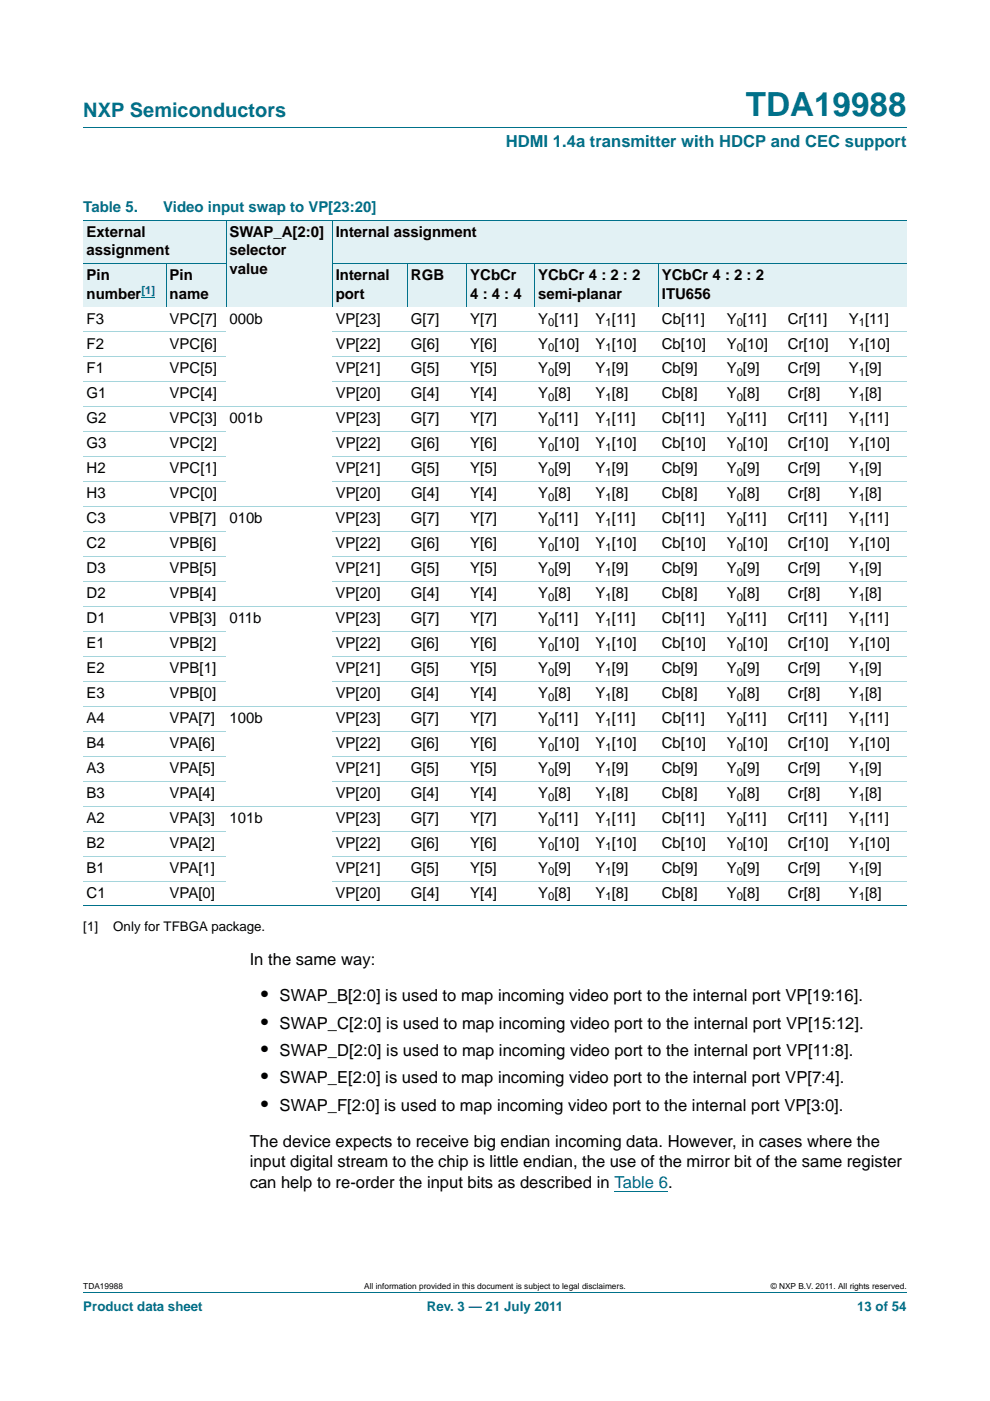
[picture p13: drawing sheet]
<svg xmlns="http://www.w3.org/2000/svg" width="210mm" height="297mm" viewBox="0 0 210 297" stroke-linecap="round" stroke-linejoin="round" font-family="sans-serif">
<defs><g id="words">
<text font-size="7" fill="#00718a" x="158.2" y="24.6">TDA19988</text>
<text font-size="4.2" fill="#00718a" x="17.7" y="24.9">NXP Semiconductors</text>
<g font-size="4.2">
<text x="55.4" y="212.3">•</text>
<text x="55.4" y="218.1">•</text>
<text x="55.4" y="223.9">•</text>
<text x="55.4" y="229.7">•</text>
<text x="55.4" y="235.5">•</text>
</g>
<text font-size="3.5" fill="#00718a" x="107.3" y="31.1">HDMI 1.4a transmitter with HDCP and CEC support</text>
<g font-size="3.5">
<text x="53" y="204.7">In the same way:</text>
<text x="59.3" y="212.3">SWAP_B[2:0] is used to map incoming video port to the internal port VP[19:16].</text>
<text x="59.3" y="218.1">SWAP_C[2:0] is used to map incoming video port to the internal port VP[15:12].</text>
<text x="59.3" y="223.9">SWAP_D[2:0] is used to map incoming video port to the internal port VP[11:8].</text>
<text x="59.3" y="229.7">SWAP_E[2:0] is used to map incoming video port to the internal port VP[7:4].</text>
<text x="59.3" y="235.5">SWAP_F[2:0] is used to map incoming video port to the internal port VP[3:0].</text>
<text x="53" y="243.1">The device expects to receive big endian incoming data. However, in cases where the</text>
<text x="53" y="247.5">input digital stream to the chip is little endian, the use of the mirror bit of the same register</text>
<text x="53" y="251.9">can help to re-order the input bits as described in Table 6.</text>
</g>
<g font-size="3.2" fill="#00718a">
<text x="17.7" y="45">Table 5.</text>
<text x="34.6" y="45">Video input swap to VP[23:20]</text>
</g>
<g font-size="3.2">
<text x="18.4" y="50.3">External</text>
<text x="48.7" y="50.3">SWAP_A[2:0]</text>
<text x="71.2" y="50.3">Internal assignment</text>
<text x="18.4" y="54.1">assignment</text>
<text x="18.4" y="59.4">Pin</text>
<text x="36" y="59.4">Pin</text>
<text x="48.7" y="54.1">selector</text>
<text x="48.7" y="58">value</text>
<text x="71.2" y="59.4">Internal</text>
<text x="87.2" y="59.4">RGB</text>
<text x="99.7" y="59.4">YCbCr</text>
<text x="114.2" y="59.4">YCbCr 4 : 2 : 2</text>
<text x="140.4" y="59.4">YCbCr 4 : 2 : 2</text>
<text x="18.4" y="63.3">number</text>
<text x="36" y="63.3">name</text>
<text x="71.2" y="63.3">port</text>
<text x="99.7" y="63.3">4 : 4 : 4</text>
<text x="114.2" y="63.3">semi-planar</text>
<text x="140.4" y="63.3">ITU656</text>
<text x="18.4" y="68.6">F3</text>
<text x="36" y="68.6">VPC[7]</text>
<text x="48.7" y="68.6">000b</text>
<text x="71.2" y="68.6">VP[23]</text>
<text x="87.2" y="68.6">G[7]</text>
<text x="99.7" y="68.6">Y[7]</text>
<text x="114.2" y="68.6">Y [11]</text>
<text x="126.3" y="68.6">Y [11]</text>
<text x="140.4" y="68.6">Cb[11]</text>
<text x="154.2" y="68.6">Y [11]</text>
<text x="167.1" y="68.6">Cr[11]</text>
<text x="180.1" y="68.6">Y [11]</text>
<text x="18.4" y="73.9">F2</text>
<text x="36" y="73.9">VPC[6]</text>
<text x="71.2" y="73.9">VP[22]</text>
<text x="87.2" y="73.9">G[6]</text>
<text x="99.7" y="73.9">Y[6]</text>
<text x="114.2" y="73.9">Y [10]</text>
<text x="126.3" y="73.9">Y [10]</text>
<text x="140.4" y="73.9">Cb[10]</text>
<text x="154.2" y="73.9">Y [10]</text>
<text x="167.1" y="73.9">Cr[10]</text>
<text x="180.1" y="73.9">Y [10]</text>
<text x="18.4" y="79.2">F1</text>
<text x="36" y="79.2">VPC[5]</text>
<text x="71.2" y="79.2">VP[21]</text>
<text x="87.2" y="79.2">G[5]</text>
<text x="99.7" y="79.2">Y[5]</text>
<text x="114.2" y="79.2">Y [9]</text>
<text x="126.3" y="79.2">Y [9]</text>
<text x="140.4" y="79.2">Cb[9]</text>
<text x="154.2" y="79.2">Y [9]</text>
<text x="167.1" y="79.2">Cr[9]</text>
<text x="180.1" y="79.2">Y [9]</text>
<text x="18.4" y="84.5">G1</text>
<text x="18.4" y="89.8">G2</text>
<text x="36" y="84.5">VPC[4]</text>
<text x="36" y="89.8">VPC[3]</text>
<text x="48.7" y="89.8">001b</text>
<text x="71.2" y="84.5">VP[20]</text>
<text x="71.2" y="89.8">VP[23]</text>
<text x="87.2" y="84.5">G[4]</text>
<text x="87.2" y="89.8">G[7]</text>
<text x="99.7" y="84.5">Y[4]</text>
<text x="99.7" y="89.8">Y[7]</text>
<text x="114.2" y="84.5">Y [8]</text>
<text x="114.2" y="89.8">Y [11]</text>
<text x="126.3" y="89.8">Y [11]</text>
<text x="126.3" y="84.5">Y [8]</text>
<text x="140.4" y="84.5">Cb[8]</text>
<text x="140.4" y="89.8">Cb[11]</text>
<text x="154.2" y="84.5">Y [8]</text>
<text x="154.2" y="89.8">Y [11]</text>
<text x="167.1" y="89.8">Cr[11]</text>
<text x="167.1" y="84.5">Cr[8]</text>
<text x="180.1" y="89.8">Y [11]</text>
<text x="180.1" y="84.5">Y [8]</text>
<text x="18.4" y="95.1">G3</text>
<text x="36" y="95.1">VPC[2]</text>
<text x="71.2" y="95.1">VP[22]</text>
<text x="87.2" y="95.1">G[6]</text>
<text x="99.7" y="95.1">Y[6]</text>
<text x="114.2" y="95.1">Y [10]</text>
<text x="126.3" y="95.1">Y [10]</text>
<text x="140.4" y="95.1">Cb[10]</text>
<text x="154.2" y="95.1">Y [10]</text>
<text x="167.1" y="95.1">Cr[10]</text>
<text x="180.1" y="95.1">Y [10]</text>
<text x="18.4" y="100.4">H2</text>
<text x="36" y="100.4">VPC[1]</text>
<text x="71.2" y="100.4">VP[21]</text>
<text x="87.2" y="100.4">G[5]</text>
<text x="99.7" y="100.4">Y[5]</text>
<text x="114.2" y="100.4">Y [9]</text>
<text x="126.3" y="100.4">Y [9]</text>
<text x="140.4" y="100.4">Cb[9]</text>
<text x="154.2" y="100.4">Y [9]</text>
<text x="167.1" y="100.4">Cr[9]</text>
<text x="180.1" y="100.4">Y [9]</text>
<text x="18.4" y="105.6">H3</text>
<text x="36" y="105.6">VPC[0]</text>
<text x="71.2" y="105.6">VP[20]</text>
<text x="87.2" y="105.6">G[4]</text>
<text x="99.7" y="105.6">Y[4]</text>
<text x="114.2" y="105.6">Y [8]</text>
<text x="126.3" y="105.6">Y [8]</text>
<text x="140.4" y="105.6">Cb[8]</text>
<text x="154.2" y="105.6">Y [8]</text>
<text x="167.1" y="105.6">Cr[8]</text>
<text x="180.1" y="105.6">Y [8]</text>
<text x="18.4" y="110.9">C3</text>
<text x="36" y="110.9">VPB[7]</text>
<text x="48.6" y="110.9">010b</text>
<text x="71.2" y="110.9">VP[23]</text>
<text x="87.2" y="110.9">G[7]</text>
<text x="99.7" y="110.9">Y[7]</text>
<text x="114.2" y="110.9">Y [11]</text>
<text x="126.3" y="110.9">Y [11]</text>
<text x="140.4" y="110.9">Cb[11]</text>
<text x="154.2" y="110.9">Y [11]</text>
<text x="167.1" y="110.9">Cr[11]</text>
<text x="180.1" y="110.9">Y [11]</text>
<text x="18.4" y="116.2">C2</text>
<text x="36" y="116.2">VPB[6]</text>
<text x="71.2" y="116.2">VP[22]</text>
<text x="87.2" y="116.2">G[6]</text>
<text x="99.7" y="116.2">Y[6]</text>
<text x="114.2" y="116.2">Y [10]</text>
<text x="126.3" y="116.2">Y [10]</text>
<text x="140.4" y="116.2">Cb[10]</text>
<text x="154.2" y="116.2">Y [10]</text>
<text x="167.1" y="116.2">Cr[10]</text>
<text x="180.1" y="116.2">Y [10]</text>
<text x="18.4" y="121.5">D3</text>
<text x="36" y="121.5">VPB[5]</text>
<text x="71.2" y="121.5">VP[21]</text>
<text x="87.2" y="121.5">G[5]</text>
<text x="99.7" y="121.5">Y[5]</text>
<text x="114.2" y="121.5">Y [9]</text>
<text x="126.3" y="121.5">Y [9]</text>
<text x="140.4" y="121.5">Cb[9]</text>
<text x="154.2" y="121.5">Y [9]</text>
<text x="167.1" y="121.5">Cr[9]</text>
<text x="180.1" y="121.5">Y [9]</text>
<text x="18.4" y="126.8">D2</text>
<text x="36" y="126.8">VPB[4]</text>
<text x="71.2" y="126.8">VP[20]</text>
<text x="87.2" y="126.8">G[4]</text>
<text x="99.7" y="126.8">Y[4]</text>
<text x="114.2" y="126.8">Y [8]</text>
<text x="126.3" y="126.8">Y [8]</text>
<text x="140.4" y="126.8">Cb[8]</text>
<text x="154.2" y="126.8">Y [8]</text>
<text x="167.1" y="126.8">Cr[8]</text>
<text x="180.1" y="126.8">Y [8]</text>
<text x="18.4" y="132.1">D1</text>
<text x="18.4" y="137.4">E1</text>
<text x="36" y="132.1">VPB[3]</text>
<text x="36" y="137.4">VPB[2]</text>
<text x="48.7" y="132.1">011b</text>
<text x="71.2" y="132.1">VP[23]</text>
<text x="71.2" y="137.4">VP[22]</text>
<text x="87.2" y="137.4">G[6]</text>
<text x="87.2" y="132.1">G[7]</text>
<text x="99.7" y="137.4">Y[6]</text>
<text x="99.7" y="132.1">Y[7]</text>
<text x="114.1" y="137.4">Y [10]</text>
<text x="114.2" y="132.1">Y [11]</text>
<text x="126.3" y="137.4">Y [10]</text>
<text x="126.3" y="132.1">Y [11]</text>
<text x="140.4" y="137.4">Cb[10]</text>
<text x="140.4" y="132.1">Cb[11]</text>
<text x="154.2" y="137.4">Y [10]</text>
<text x="154.2" y="132.1">Y [11]</text>
<text x="167.1" y="137.4">Cr[10]</text>
<text x="167.1" y="132.1">Cr[11]</text>
<text x="180.1" y="137.4">Y [10]</text>
<text x="180.1" y="132.1">Y [11]</text>
<text x="18.4" y="142.7">E2</text>
<text x="36" y="142.7">VPB[1]</text>
<text x="71.2" y="142.7">VP[21]</text>
<text x="87.2" y="142.7">G[5]</text>
<text x="99.7" y="142.7">Y[5]</text>
<text x="114.1" y="142.7">Y [9]</text>
<text x="126.3" y="142.7">Y [9]</text>
<text x="140.4" y="142.7">Cb[9]</text>
<text x="154.2" y="142.7">Y [9]</text>
<text x="167.1" y="142.7">Cr[9]</text>
<text x="180.1" y="142.7">Y [9]</text>
<text x="18.4" y="148">E3</text>
<text x="36" y="148">VPB[0]</text>
<text x="71.2" y="148">VP[20]</text>
<text x="87.2" y="148">G[4]</text>
<text x="99.7" y="148">Y[4]</text>
<text x="114.1" y="148">Y [8]</text>
<text x="126.3" y="148">Y [8]</text>
<text x="140.4" y="148">Cb[8]</text>
<text x="154.2" y="148">Y [8]</text>
<text x="167.1" y="148">Cr[8]</text>
<text x="180.1" y="148">Y [8]</text>
<text x="18.4" y="153.3">A4</text>
<text x="36" y="153.3">VPA[7]</text>
<text x="48.7" y="153.3">100b</text>
<text x="71.2" y="153.3">VP[23]</text>
<text x="87.2" y="153.3">G[7]</text>
<text x="99.7" y="153.3">Y[7]</text>
<text x="114.1" y="153.3">Y [11]</text>
<text x="126.3" y="153.3">Y [11]</text>
<text x="140.4" y="153.3">Cb[11]</text>
<text x="154.2" y="153.3">Y [11]</text>
<text x="167.1" y="153.3">Cr[11]</text>
<text x="180.1" y="153.3">Y [11]</text>
<text x="18.4" y="158.6">B4</text>
<text x="36" y="158.6">VPA[6]</text>
<text x="71.2" y="158.6">VP[22]</text>
<text x="87.2" y="158.6">G[6]</text>
<text x="99.7" y="158.6">Y[6]</text>
<text x="114.1" y="158.6">Y [10]</text>
<text x="126.3" y="158.6">Y [10]</text>
<text x="140.4" y="158.6">Cb[10]</text>
<text x="154.2" y="158.6">Y [10]</text>
<text x="167.1" y="158.6">Cr[10]</text>
<text x="180.1" y="158.6">Y [10]</text>
<text x="18.4" y="163.9">A3</text>
<text x="36" y="163.9">VPA[5]</text>
<text x="71.2" y="163.9">VP[21]</text>
<text x="87.2" y="163.9">G[5]</text>
<text x="99.7" y="163.9">Y[5]</text>
<text x="114.1" y="163.9">Y [9]</text>
<text x="126.3" y="163.9">Y [9]</text>
<text x="140.4" y="163.9">Cb[9]</text>
<text x="154.2" y="163.9">Y [9]</text>
<text x="167.1" y="163.9">Cr[9]</text>
<text x="180.1" y="163.9">Y [9]</text>
<text x="18.4" y="169.2">B3</text>
<text x="36" y="169.2">VPA[4]</text>
<text x="71.2" y="169.2">VP[20]</text>
<text x="87.2" y="169.2">G[4]</text>
<text x="99.7" y="169.2">Y[4]</text>
<text x="114.1" y="169.2">Y [8]</text>
<text x="126.3" y="169.2">Y [8]</text>
<text x="140.4" y="169.2">Cb[8]</text>
<text x="154.2" y="169.2">Y [8]</text>
<text x="167.1" y="169.2">Cr[8]</text>
<text x="180.1" y="169.2">Y [8]</text>
<text x="18.4" y="174.5">A2</text>
<text x="18.4" y="179.7">B2</text>
<text x="36" y="174.5">VPA[3]</text>
<text x="36" y="179.7">VPA[2]</text>
<text x="48.7" y="174.5">101b</text>
<text x="71.2" y="174.5">VP[23]</text>
<text x="71.2" y="179.7">VP[22]</text>
<text x="87.2" y="174.5">G[7]</text>
<text x="87.2" y="179.7">G[6]</text>
<text x="99.7" y="174.5">Y[7]</text>
<text x="99.7" y="179.7">Y[6]</text>
<text x="114.1" y="174.5">Y [11]</text>
<text x="114.1" y="179.7">Y [10]</text>
<text x="126.3" y="179.7">Y [10]</text>
<text x="126.3" y="174.5">Y [11]</text>
<text x="140.4" y="179.7">Cb[10]</text>
<text x="140.4" y="174.5">Cb[11]</text>
<text x="154.2" y="179.7">Y [10]</text>
<text x="154.2" y="174.5">Y [11]</text>
<text x="167.1" y="179.7">Cr[10]</text>
<text x="167.1" y="174.5">Cr[11]</text>
<text x="180.1" y="179.7">Y [10]</text>
<text x="180.1" y="174.5">Y [11]</text>
<text x="18.4" y="185">B1</text>
<text x="36" y="185">VPA[1]</text>
<text x="71.2" y="185">VP[21]</text>
<text x="87.2" y="185">G[5]</text>
<text x="99.7" y="185">Y[5]</text>
<text x="114.1" y="185">Y [9]</text>
<text x="126.3" y="185">Y [9]</text>
<text x="140.4" y="185">Cb[9]</text>
<text x="154.2" y="185">Y [9]</text>
<text x="167.1" y="185">Cr[9]</text>
<text x="180.1" y="185">Y [9]</text>
<text x="18.4" y="190.3">C1</text>
<text x="36" y="190.3">VPA[0]</text>
<text x="71.2" y="190.3">VP[20]</text>
<text x="87.2" y="190.3">G[4]</text>
<text x="99.7" y="190.3">Y[4]</text>
<text x="114.2" y="190.3">Y [8]</text>
<text x="126.3" y="190.3">Y [8]</text>
<text x="140.4" y="190.3">Cb[8]</text>
<text x="154.2" y="190.3">Y [8]</text>
<text x="167.1" y="190.3">Cr[8]</text>
<text x="180.1" y="190.3">Y [8]</text>
</g>
<g font-size="2.8">
<text x="17.7" y="197.5">[1]</text>
<text x="24" y="197.5">Only for TFBGA package.</text>
</g>
<g font-size="2.8" fill="#00718a">
<text x="17.7" y="277.9">Product data sheet</text>
<text x="90.5" y="277.9">Rev. 3 — 21 July 2011</text>
<text x="181.8" y="277.9">13 of 54</text>
</g>
<text font-size="2.4" fill="#00f" x="30" y="62.4">[1]</text>
<g font-size="2.4">
<text x="116.3" y="69.2">0</text>
<text x="128.4" y="69.2">1</text>
<text x="156.3" y="69.2">0</text>
<text x="182.2" y="69.2">1</text>
<text x="116.3" y="74.5">0</text>
<text x="128.4" y="74.5">1</text>
<text x="156.3" y="74.5">0</text>
<text x="182.2" y="74.5">1</text>
<text x="116.3" y="79.8">0</text>
<text x="128.4" y="79.8">1</text>
<text x="156.3" y="79.8">0</text>
<text x="182.2" y="79.8">1</text>
<text x="116.3" y="85">0</text>
<text x="128.4" y="85">1</text>
<text x="156.3" y="85">0</text>
<text x="182.2" y="85">1</text>
<text x="116.3" y="90.3">0</text>
<text x="116.3" y="95.6">0</text>
<text x="128.4" y="90.3">1</text>
<text x="128.4" y="95.6">1</text>
<text x="156.3" y="90.3">0</text>
<text x="156.3" y="95.6">0</text>
<text x="182.2" y="90.3">1</text>
<text x="182.2" y="95.6">1</text>
<text x="116.3" y="100.9">0</text>
<text x="128.4" y="100.9">1</text>
<text x="156.3" y="100.9">0</text>
<text x="182.2" y="100.9">1</text>
<text x="116.3" y="106.2">0</text>
<text x="128.4" y="106.2">1</text>
<text x="156.3" y="106.2">0</text>
<text x="182.2" y="106.2">1</text>
<text x="116.3" y="111.5">0</text>
<text x="128.4" y="111.5">1</text>
<text x="156.3" y="111.5">0</text>
<text x="182.2" y="111.5">1</text>
<text x="116.3" y="116.8">0</text>
<text x="128.4" y="116.8">1</text>
<text x="156.3" y="116.8">0</text>
<text x="182.2" y="116.8">1</text>
<text x="116.3" y="122.1">0</text>
<text x="128.4" y="122.1">1</text>
<text x="156.3" y="122.1">0</text>
<text x="182.2" y="122.1">1</text>
<text x="116.3" y="127.4">0</text>
<text x="128.4" y="127.4">1</text>
<text x="156.3" y="127.4">0</text>
<text x="182.2" y="127.4">1</text>
<text x="116.3" y="132.7">0</text>
<text x="116.3" y="138">0</text>
<text x="128.4" y="132.7">1</text>
<text x="128.4" y="138">1</text>
<text x="156.3" y="132.7">0</text>
<text x="156.3" y="138">0</text>
<text x="182.2" y="132.7">1</text>
<text x="182.2" y="138">1</text>
<text x="116.3" y="143.3">0</text>
<text x="128.4" y="143.3">1</text>
<text x="156.3" y="143.3">0</text>
<text x="182.2" y="143.3">1</text>
<text x="116.3" y="148.5">0</text>
<text x="128.4" y="148.5">1</text>
<text x="156.3" y="148.5">0</text>
<text x="182.2" y="148.5">1</text>
<text x="116.3" y="153.9">0</text>
<text x="128.4" y="153.9">1</text>
<text x="156.3" y="153.9">0</text>
<text x="182.2" y="153.9">1</text>
<text x="116.3" y="159.2">0</text>
<text x="128.4" y="159.2">1</text>
<text x="156.3" y="159.2">0</text>
<text x="182.2" y="159.2">1</text>
<text x="116.3" y="164.4">0</text>
<text x="128.4" y="164.4">1</text>
<text x="156.3" y="164.4">0</text>
<text x="182.2" y="164.4">1</text>
<text x="116.3" y="169.7">0</text>
<text x="128.4" y="169.7">1</text>
<text x="156.3" y="169.7">0</text>
<text x="182.2" y="169.7">1</text>
<text x="116.3" y="175">0</text>
<text x="128.4" y="175">1</text>
<text x="156.3" y="175">0</text>
<text x="182.2" y="175">1</text>
<text x="116.3" y="180.3">0</text>
<text x="116.3" y="185.6">0</text>
<text x="128.4" y="180.3">1</text>
<text x="128.4" y="185.6">1</text>
<text x="156.3" y="180.3">0</text>
<text x="156.3" y="185.6">0</text>
<text x="182.2" y="180.3">1</text>
<text x="182.2" y="185.6">1</text>
<text x="116.3" y="190.9">0</text>
<text x="128.4" y="190.9">1</text>
<text x="156.3" y="190.9">0</text>
<text x="182.2" y="190.9">1</text>
</g>
<g font-size="1.8">
<text x="17.7" y="273.3">TDA19988</text>
<text x="77.3" y="273.3">All information provided in this document is subject to legal disclaimers.</text>
<text x="163.5" y="273.3">© NXP B.V. 2011. All rights reserved.</text>
</g>
</g></defs>
<path d="M17.7 27h174.6M17.7 273.9h174.6" fill="none" stroke="#00718a" stroke-width=".21"/>
<path d="M130.3 252.6h11.4" fill="none" stroke="#00f" stroke-width=".21"/>
<g fill="#e2f1f4">
<path d="M17.7 46.7h30.2v9.2h-30.2z"/>
<path d="M47.9 46.7h22.6v18.4h-22.6z"/>
<path d="M70.5 46.7h121.8v9.2h-121.8z"/>
<path d="M17.7 55.9h17.6v9.2h-17.6z"/>
</g>
<path d="M30 63.1h2.9" fill="none" stroke="#00f" stroke-width=".21"/>
<g fill="#e2f1f4">
<path d="M35.3 55.9h12.6v9.2h-12.6z"/>
<path d="M70.5 55.9h15.9v9.2h-15.9z"/>
<path d="M86.4 55.9h12.6v9.2h-12.6z"/>
<path d="M99 55.9h14.5v9.2h-14.5z"/>
<path d="M113.5 55.9h26.2v9.2h-26.2z"/>
<path d="M139.7 55.9h52.6v9.2h-52.6z"/>
</g>
<path d="M17.7 46.7h174.6M17.7 55.9h30.3M35.3 55.9v9.2M47.9 46.7v18.4M70.4 55.9h121.9M70.5 46.7v18.4M86.4 55.9v9.2M99 55.9v9.2M113.5 55.9v9.2M139.7 55.9v9.2M17.7 192.1h174.6" fill="none" stroke="#00718a" stroke-width=".21"/>
<g fill="none" stroke="#a5d5dc" stroke-width=".21">
<path d="M17.7 70.4h30.2M17.7 75.7h30.2M70.5 70.4h121.8M70.5 75.7h121.8M17.7 81h30.2M17.7 86.3h174.6M17.7 91.5h30.2M17.7 96.8h30.2M70.5 81h121.8M70.5 91.5h121.8M70.5 96.8h121.8M17.7 102.1h30.2"/>
<path d="M17.7 107.4h174.6M17.7 112.7h30.2M17.7 118h30.2M70.5 102.1h121.8M70.5 112.7h121.8M70.5 118h121.8M17.7 123.3h30.2M17.7 128.6h174.6M17.7 133.9h30.2M17.7 139.2h30.2M70.5 123.3h121.8M70.5 133.9h121.8"/>
<path d="M70.5 139.2h121.8M17.7 144.5h30.2M17.7 149.8h174.6M17.7 155h30.2M70.5 144.5h121.8M70.5 155h121.8M17.7 160.3h30.2M17.7 165.6h30.2M17.7 170.9h174.6M17.7 176.2h30.2M70.5 160.3h121.8M70.5 165.6h121.8"/>
<path d="M70.5 176.2h121.8M17.7 181.5h30.2M17.7 186.8h30.2M70.5 181.5h121.8M70.5 186.8h121.8"/>
</g>
<use href="#words"/>
</svg>
